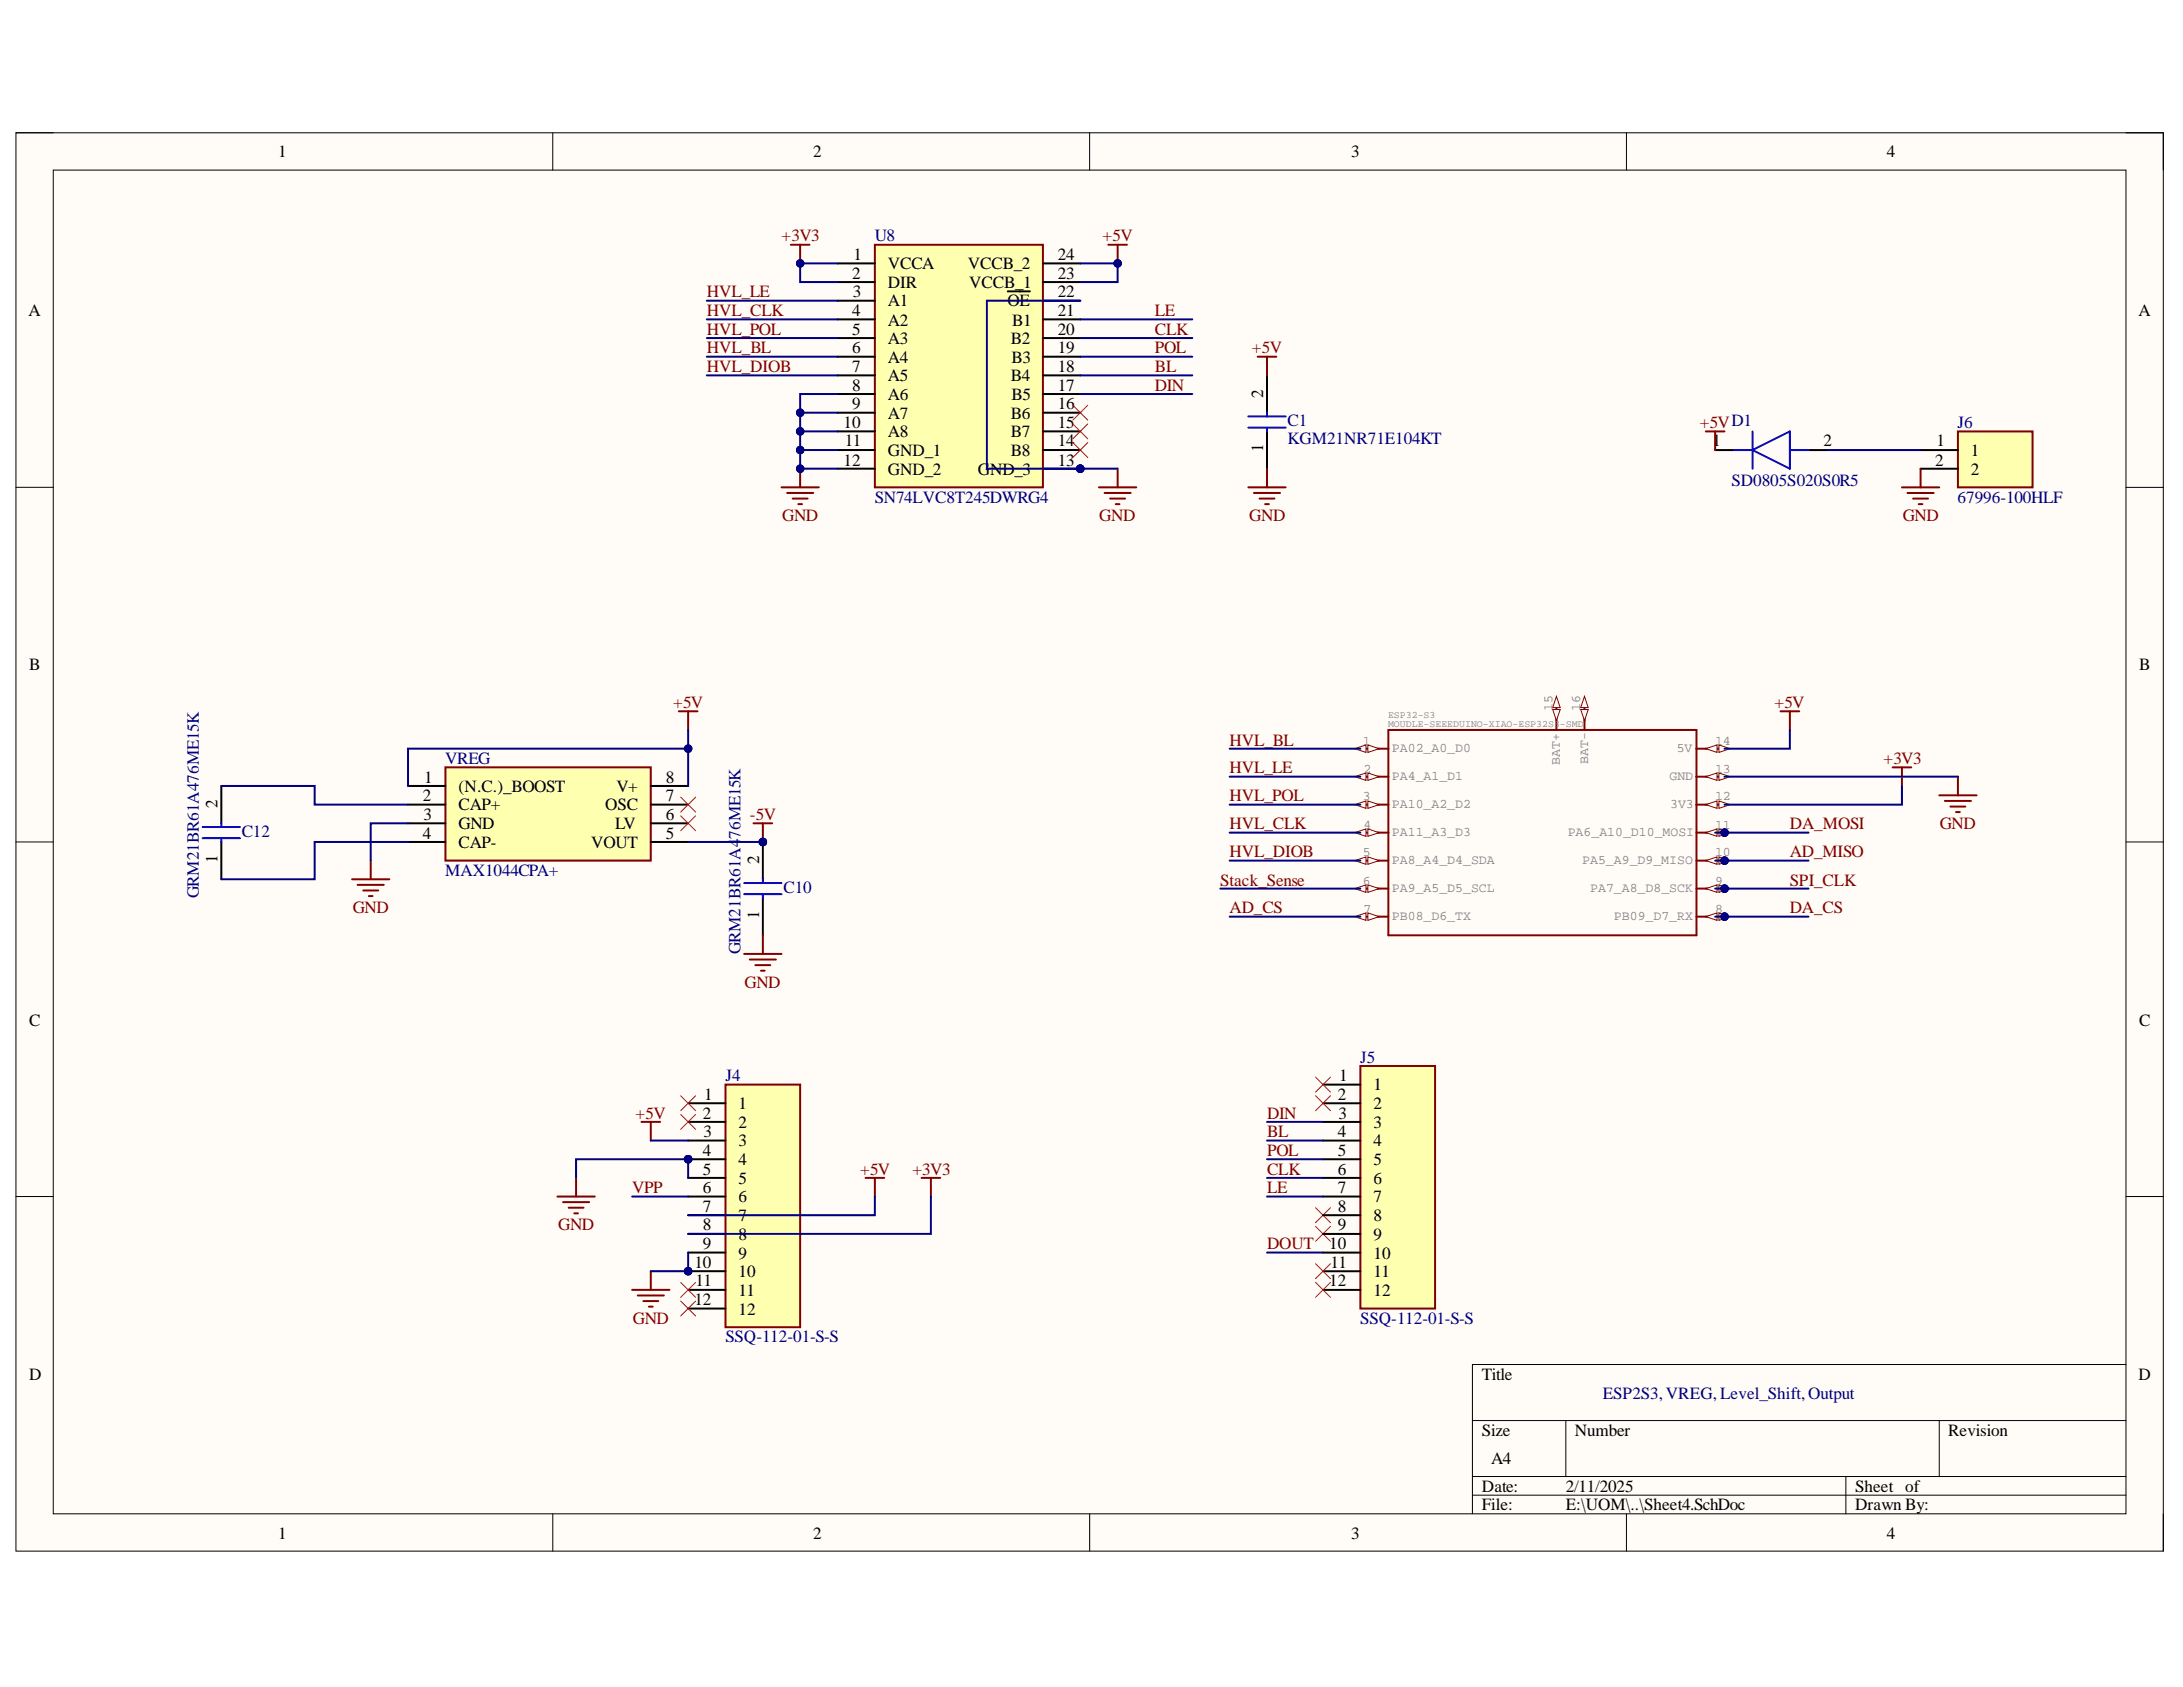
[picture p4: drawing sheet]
<svg xmlns="http://www.w3.org/2000/svg" width="279mm" height="216mm" viewBox="0 0 279 216" stroke-linecap="round" stroke-linejoin="round" font-family="sans-serif">
<defs><g id="words">
<g font-size="2.2">
<text x="35.6" y="20.1">1</text>
<text x="104.1" y="20.1">2</text>
<text x="172.9" y="20.1">3</text>
<text x="241.5" y="20.1">4</text>
<text x="109.1" y="35.7">2</text>
<text x="109.2" y="33.3">1</text>
<text x="113.6" y="34.5">VCCA</text>
<text x="123.9" y="34.5">VCCB_2</text>
<text x="135.4" y="33.3">24</text>
<text x="135.4" y="35.7">23</text>
<text x="3.6" y="40.4">A</text>
<text x="109.1" y="40.4">4</text>
<text x="109.2" y="38">3</text>
<text x="113.6" y="36.9">DIR</text>
<text x="113.6" y="39.2">A1</text>
<text x="113.6" y="41.7">A2</text>
<text x="124" y="36.9">VCCB_1</text>
<text x="128.9" y="39.2">OE</text>
<text x="129.5" y="41.7">B1</text>
<text x="135.4" y="38">22</text>
<text x="135.4" y="40.4">21</text>
<text x="273.7" y="40.4">A</text>
<text x="109.1" y="42.9">5</text>
<text x="109.1" y="45.2">6</text>
<text x="109.1" y="47.6">7</text>
<text x="113.6" y="44">A3</text>
<text x="113.6" y="46.4">A4</text>
<text x="129.4" y="44">B2</text>
<text x="129.5" y="46.4">B3</text>
<text x="135.4" y="42.9">20</text>
<text x="135.4" y="45.2">19</text>
<text x="135.4" y="47.6">18</text>
<text x="109.1" y="50">8</text>
<text x="109.1" y="52.4">9</text>
<text x="113.6" y="48.8">A5</text>
<text x="113.6" y="51.2">A6</text>
<text x="113.6" y="53.6">A7</text>
<text x="129.4" y="48.8">B4</text>
<text x="129.4" y="53.6">B6</text>
<text x="129.5" y="51.2">B5</text>
<text x="135.4" y="50">17</text>
<text x="135.4" y="52.4">16</text>
<text x="161.7" y="50.9" transform="rotate(-90 161.7 50.9)">2</text>
<text x="108" y="54.8">10</text>
<text x="108" y="59.6">12</text>
<text x="108.1" y="57.1">11</text>
<text x="113.6" y="56">A8</text>
<text x="113.6" y="58.3">GND_1</text>
<text x="129.4" y="56">B7</text>
<text x="129.4" y="58.3">B8</text>
<text x="135.4" y="54.8">15</text>
<text x="135.4" y="57.1">14</text>
<text x="135.4" y="59.6">13</text>
<text x="161.7" y="57.9" transform="rotate(-90 161.7 57.9)">1</text>
<text x="219.2" y="57.1">1</text>
<text x="233.4" y="57.1">2</text>
<text x="247.7" y="59.6">2</text>
<text x="247.8" y="57.1">1</text>
<text x="252.2" y="58.3">1</text>
<text x="113.6" y="60.8">GND_2</text>
<text x="125.1" y="60.8">GND_3</text>
<text x="252.2" y="60.8">2</text>
<text x="3.7" y="85.8">B</text>
<text x="273.8" y="85.8">B</text>
<text x="54.3" y="100.1">1</text>
<text x="58.7" y="101.3">(N.C.)_BOOST</text>
<text x="78.9" y="101.3">V+</text>
<text x="85.2" y="100.1">8</text>
<text x="27.8" y="103.4" transform="rotate(-90 27.8 103.4)">2</text>
<text x="54.1" y="102.5">2</text>
<text x="54.1" y="107.3">4</text>
<text x="54.2" y="105">3</text>
<text x="58.7" y="103.7">CAP+</text>
<text x="58.7" y="106.1">GND</text>
<text x="77.5" y="103.7">OSC</text>
<text x="78.7" y="106.1">LV</text>
<text x="85.2" y="102.5">7</text>
<text x="85.2" y="105">6</text>
<text x="85.2" y="107.3">5</text>
<text x="27.8" y="110.5" transform="rotate(-90 27.8 110.5)">1</text>
<text x="58.7" y="108.5">CAP-</text>
<text x="75.7" y="108.5">VOUT</text>
<text x="97.2" y="110.6" transform="rotate(-90 97.2 110.6)">2</text>
<text x="97.2" y="117.6" transform="rotate(-90 97.2 117.6)">1</text>
<text x="3.7" y="131.2">C</text>
<text x="273.8" y="131.2">C</text>
<text x="90" y="143.2">2</text>
<text x="90.1" y="140.8">1</text>
<text x="94.5" y="142">1</text>
<text x="171.2" y="140.8">2</text>
<text x="171.3" y="143.2">3</text>
<text x="171.4" y="138.3">1</text>
<text x="175.8" y="139.5">1</text>
<text x="175.8" y="142">2</text>
<text x="90" y="147.9">4</text>
<text x="90.1" y="145.5">3</text>
<text x="94.5" y="144.3">2</text>
<text x="94.5" y="146.7">3</text>
<text x="94.5" y="149.1">4</text>
<text x="171.2" y="145.5">4</text>
<text x="171.2" y="147.9">5</text>
<text x="175.8" y="144.3">3</text>
<text x="175.8" y="146.7">4</text>
<text x="175.8" y="149.1">5</text>
<text x="90" y="150.3">5</text>
<text x="90" y="152.7">6</text>
<text x="90" y="155.1">7</text>
<text x="94.5" y="151.5">5</text>
<text x="94.5" y="153.9">6</text>
<text x="171.2" y="150.3">6</text>
<text x="171.2" y="152.7">7</text>
<text x="171.2" y="155.1">8</text>
<text x="175.8" y="151.5">6</text>
<text x="175.8" y="153.9">7</text>
<text x="90" y="157.4">8</text>
<text x="90" y="159.9">9</text>
<text x="94.5" y="156.3">7</text>
<text x="94.5" y="158.7">8</text>
<text x="94.5" y="161.1">9</text>
<text x="170.1" y="159.9">10</text>
<text x="171.2" y="157.4">9</text>
<text x="175.8" y="156.3">8</text>
<text x="175.8" y="158.7">9</text>
<text x="175.8" y="161.1">10</text>
<text x="88.9" y="162.3">10</text>
<text x="88.9" y="167">12</text>
<text x="89" y="164.6">11</text>
<text x="94.5" y="163.4">10</text>
<text x="94.5" y="165.8">11</text>
<text x="170.1" y="164.6">12</text>
<text x="170.3" y="162.3">11</text>
<text x="175.8" y="163.4">11</text>
<text x="175.8" y="165.8">12</text>
<text x="94.5" y="168.3">12</text>
<text x="3.7" y="176.6">D</text>
<text x="189.7" y="176.6">Title</text>
<text x="273.7" y="176.6">D</text>
<text x="189.7" y="183.7">Size</text>
<text x="201.6" y="183.7">Number</text>
<text x="249.4" y="183.7">Revision</text>
<text x="189.7" y="190.9">Date:</text>
<text x="190.8" y="187.4">A4</text>
<text x="200.4" y="190.9">2/11/2025</text>
<text x="237.4" y="190.9">Sheet of</text>
<text x="35.6" y="196.9">1</text>
<text x="104.1" y="196.9">2</text>
<text x="172.9" y="196.9">3</text>
<text x="189.7" y="193.3">File:</text>
<text x="200.4" y="193.3">E:\UOM\..\Sheet4.SchDoc</text>
<text x="237.4" y="193.3">Drawn By:</text>
<text x="241.5" y="196.9">4</text>
</g>
<g font-size="2.2" fill="#800000">
<text x="100" y="30.9">+3V3</text>
<text x="141.1" y="30.9">+5V</text>
<text x="90.5" y="38">HVL_LE</text>
<text x="90.5" y="40.4">HVL_CLK</text>
<text x="147.8" y="40.4">LE</text>
<text x="90.5" y="42.9">HVL_POL</text>
<text x="90.5" y="45.2">HVL_BL</text>
<text x="90.5" y="47.6">HVL_DIOB</text>
<text x="147.8" y="42.9">CLK</text>
<text x="147.8" y="45.2">POL</text>
<text x="147.8" y="47.6">BL</text>
<text x="160.2" y="45.2">+5V</text>
<text x="147.8" y="50">DIN</text>
<text x="217.6" y="54.8">+5VD1</text>
<text x="100.1" y="66.7">GND</text>
<text x="140.7" y="66.7">GND</text>
<text x="159.9" y="66.7">GND</text>
<text x="243.5" y="66.7">GND</text>
<text x="86.2" y="90.6">+5V</text>
<text x="157.4" y="95.4">HVL_BL</text>
<text x="227.1" y="90.6">+5V</text>
<text x="157.4" y="99">HVL_LE</text>
<text x="241.1" y="97.8">+3V3</text>
<text x="96" y="105">-5V</text>
<text x="157.4" y="102.5">HVL_POL</text>
<text x="157.4" y="106.1">HVL_CLK</text>
<text x="229.1" y="106.1">DA_MOSI</text>
<text x="248.3" y="106.1">GND</text>
<text x="156.2" y="113.3">Stack_Sense</text>
<text x="157.4" y="109.7">HVL_DIOB</text>
<text x="229.1" y="109.7">AD_MISO</text>
<text x="229.1" y="113.3">SPI_CLK</text>
<text x="45.2" y="116.9">GND</text>
<text x="157.4" y="116.9">AD_CS</text>
<text x="229.1" y="116.9">DA_CS</text>
<text x="95.3" y="126.4">GND</text>
<text x="81.3" y="143.2">+5V</text>
<text x="162.2" y="143.2">DIN</text>
<text x="162.2" y="145.5">BL</text>
<text x="162.2" y="147.9">POL</text>
<text x="80.9" y="152.7">VPP</text>
<text x="110.1" y="150.3">+5V</text>
<text x="116.8" y="150.3">+3V3</text>
<text x="162.2" y="150.3">CLK</text>
<text x="162.2" y="152.7">LE</text>
<text x="71.4" y="157.4">GND</text>
<text x="162.2" y="159.9">DOUT</text>
<text x="81" y="169.4">GND</text>
</g>
<g font-size="2.2" fill="#000080">
<text x="112" y="30.9">U8</text>
<text x="164.8" y="54.5">C1</text>
<text x="164.8" y="56.9">KGM21NR71E104KT</text>
<text x="250.5" y="54.8">J6</text>
<text x="112" y="64.3">SN74LVC8T245DWRG4</text>
<text x="221.6" y="62.2">SD0805S020S0R5</text>
<text x="250.5" y="64.3">67996-100HLF</text>
<text x="57" y="97.8">VREG</text>
<text x="30.9" y="107.1">C12</text>
<text x="94.8" y="107.3" transform="rotate(-90 94.8 107.3)">76ME15K</text>
<text x="57" y="112.1">MAX1044CPA+</text>
<text x="25.5" y="114.9" transform="rotate(-90 25.5 114.9)">GRM21BR61A476ME15K</text>
<text x="100.3" y="114.3">C10</text>
<text x="94.8" y="122.1" transform="rotate(-90 94.8 122.1)">GRM21BR61A4</text>
<text x="174.1" y="136">J5</text>
<text x="92.8" y="138.3">J4</text>
<text x="92.8" y="171.8">SSQ-112-01-S-S</text>
<text x="174.1" y="169.4">SSQ-112-01-S-S</text>
<text x="205.1" y="179">ESP2S3,VREG,Level_Shift,Output</text>
</g>
<g font-size="1.7" fill="#808080">
<text x="174.4" y="95.3">1</text>
<text x="198.7" y="91" transform="rotate(-90 198.7 91)">15</text>
<text x="202.3" y="91" transform="rotate(-90 202.3 91)">16</text>
<text x="219.5" y="95.3">14</text>
<text x="174.5" y="98.9">2</text>
<text x="178.2" y="96.3">PA02_A0_D0</text>
<text x="178.2" y="99.8">PA4_A1_D1</text>
<text x="199.6" y="97.9" transform="rotate(-90 199.6 97.9)">BAT+</text>
<text x="203.3" y="97.8" transform="rotate(-90 203.3 97.8)">BAT-</text>
<text x="213.7" y="99.8">GND</text>
<text x="214.6" y="96.3">5V</text>
<text x="219.5" y="98.9">13</text>
<text x="174.4" y="102.4">3</text>
<text x="174.5" y="106.1">4</text>
<text x="178.2" y="103.4">PA10_A2_D2</text>
<text x="178.2" y="107">PA11_A3_D3</text>
<text x="200.7" y="107">PA6_A10_D10_MOSI</text>
<text x="213.8" y="103.4">3V3</text>
<text x="219.5" y="106.1">11</text>
<text x="219.5" y="102.4">12</text>
<text x="174.4" y="109.6">5</text>
<text x="174.4" y="113.2">6</text>
<text x="178.2" y="110.6">PA8_A4_D4_SDA</text>
<text x="202.5" y="110.6">PA5_A9_D9_MISO</text>
<text x="219.5" y="113.2">9</text>
<text x="219.5" y="109.6">10</text>
<text x="174.5" y="116.8">7</text>
<text x="178.2" y="114.2">PA9_A5_D5_SCL</text>
<text x="178.2" y="117.7">PB08_D6_TX</text>
<text x="203.5" y="114.2">PA7_A8_D8_SCK</text>
<text x="206.6" y="117.7">PB09_D7_RX</text>
<text x="219.5" y="116.8">8</text>
</g>
<g font-size="1.3" fill="#808080">
<text x="177.7" y="91.9">ESP32-S3</text>
<text x="177.7" y="93">MOUDLE-SEEEDUINO-XIAO-ESP32S3-SMD</text>
</g>
</g></defs>
<path d="M2 17h274.9v181.5h-274.9z" fill-rule="evenodd" fill="#fffcf8"/>
<path d="M2 17h274.9v181.5h-274.9z" fill="none" stroke="#000" stroke-width=".13"/>
<path d="M6.8 21.8h265.3v171.9h-265.3z" fill-rule="evenodd" fill="#fffcf8"/>
<g fill="none" stroke="#000" stroke-width=".13">
<path d="M2 17h4.8M70.7 17v4.8M139.5 17v4.8M208.2 17v4.8M272.1 17h4.8v4.8M6.8 21.8h265.3v171.9h-265.3zM2 62.4h4.8M272.1 62.4h4.8M2 107.8h4.8M272.1 107.8h4.8M2 153.1h4.8M272.1 153.1h4.8"/>
<path d="M272.1 174.6h-83.6v19.1M70.8 193.7v4.8M139.5 193.7v4.8M188.5 181.8h83.6M188.5 189h83.6M188.5 191.4h83.6M200.4 181.8v7.2M208.2 193.7v4.8M236.3 189v4.7M248.2 181.8v7.2M276.9 193.7v4.8"/>
</g>
<g fill="none" stroke="#800000" stroke-width=".25">
<path d="M161 45.7h2.4M162.2 45.7v2.3M162.2 60v2.4M159.8 62.4h4.8M160.5 63.1h3.3M161.2 63.8h1.9M161.9 64.5h.5M227.9 91h2.4M229.1 91v2.4M242.2 98.2h2.4M243.4 98.2v2.4M250.6 99.4v2.4"/>
<path d="M248.2 101.8h4.8M248.9 102.5h3.4M249.6 103.2h1.9M250.3 103.9h.5"/>
</g>
<path d="M162.2 48v4.8M162.2 55.2v4.8" fill="none" stroke="#000" stroke-width=".25"/>
<path d="M159.8 54.7h4.8M159.8 53.3h4.8M162.2 52.8v.5M162.2 54.7v.5" fill="none" stroke="#00f" stroke-width=".25"/>
<path d="M57 98.2h26.3v11.9h-26.3z" fill-rule="evenodd" fill="#ffffb0"/>
<path d="M57 98.2h26.3v11.9h-26.3zM86.9 91h2.4M88.1 91v2.4M45.1 112.5h4.7M45.8 113.2h3.3M46.5 114h1.9M47.2 114.7h.5M47.4 110.1v2.4M96.4 105.4h2.4M97.6 105.4v2.4" fill="none" stroke="#800000" stroke-width=".25"/>
<path d="M28.3 100.6v4.8M28.3 107.8v4.7M52.2 100.6h4.8M52.2 103h4.8M52.2 105.4h4.8M52.2 107.8h4.8M83.3 100.6h4.8M83.3 103h4.8M83.3 105.4h4.8M83.3 107.8h4.8" fill="none" stroke="#000" stroke-width=".25"/>
<path d="M25.9 107.3h4.8M25.9 105.8h4.8M28.3 105.4v.4M28.3 107.3v.5" fill="none" stroke="#00f" stroke-width=".25"/>
<circle cx="97.6" cy="107.8" r=".48" fill="#000080"/>
<circle cx="97.6" cy="107.8" r=".48" fill="none" stroke="#000080" stroke-width=".13"/>
<circle cx="97.6" cy="107.8" r=".48" fill="#000080"/>
<circle cx="97.6" cy="107.8" r=".48" fill="none" stroke="#000080" stroke-width=".13"/>
<path d="M97.6 107.8v4.7M97.6 114.9v4.8" fill="none" stroke="#000" stroke-width=".25"/>
<circle cx="97.6" cy="107.8" r=".48" fill="#000080"/>
<circle cx="97.6" cy="107.8" r=".48" fill="none" stroke="#000080" stroke-width=".13"/>
<path d="M95.2 114.4h4.8M95.2 113h4.8M97.6 112.5v.5M97.6 114.4v.5" fill="none" stroke="#00f" stroke-width=".25"/>
<path d="M97.6 119.7v2.4M95.2 122.1h4.8M96 122.8h3.3M96.7 123.5h1.9M97.4 124.2h.5M71.3 153.1h4.8M72.1 153.9h3.3M72.8 154.6h1.9M73.5 155.3h.5M73.7 150.7v2.4M82.1 143.6h2.4M83.3 143.6v2.4" fill="none" stroke="#800000" stroke-width=".25"/>
<path d="M87.1 102l1.9 1.9M87.1 104.4l1.9 1.9M89 102l-1.9 1.9M89 104.4l-1.9 1.9" fill="none" stroke="#f00" stroke-width=".13"/>
<circle cx="138.3" cy="60" r=".48" fill="#000080"/>
<circle cx="138.3" cy="60" r=".48" fill="none" stroke="#000080" stroke-width=".13"/>
<path d="M112 31.3h21.5v31.1h-21.5z" fill-rule="evenodd" fill="#ffffb0"/>
<path d="M112 31.3h21.5v31.1h-21.5z" fill="none" stroke="#800000" stroke-width=".25"/>
<g fill="none" stroke="#000" stroke-width=".25">
<path d="M107.2 33.7h4.8M107.2 36.1h4.8M107.2 38.5h4.8M129 37.3h2.8M133.5 33.7h4.8M133.5 36.1h4.8M133.5 38.5h4.8M107.2 40.9h4.8M107.2 43.3h4.8M107.2 45.7h4.8M107.2 48h4.8M107.2 50.4h4.8"/>
<path d="M107.2 52.8h4.8M107.2 55.2h4.8M107.2 57.6h4.8M107.2 60h4.8M133.5 40.9h4.8M133.5 43.3h4.8M133.5 45.7h4.8M133.5 48h4.8M133.5 50.4h4.8M133.5 52.8h4.8M133.5 55.2h4.8M133.5 57.6h4.8"/>
<path d="M133.5 60h4.8"/>
</g>
<circle cx="138.3" cy="60" r=".48" fill="#000080"/>
<circle cx="138.3" cy="60" r=".48" fill="none" stroke="#000080" stroke-width=".13"/>
<path d="M102.4 60v2.4M100 62.4h4.8M100.7 63.1h3.4M101.5 63.8h1.9M102.2 64.5h.5" fill="none" stroke="#800000" stroke-width=".25"/>
<circle cx="102.4" cy="60" r=".48" fill="#000080"/>
<circle cx="102.4" cy="60" r=".48" fill="none" stroke="#000080" stroke-width=".13"/>
<path d="M101.2 31.3h2.4M102.4 31.3v2.4M143 60v2.4M140.7 62.4h4.7M141.4 63.1h3.3M142.1 63.8h1.9M142.8 64.5h.5" fill="none" stroke="#800000" stroke-width=".25"/>
<circle cx="102.4" cy="33.7" r=".48" fill="#000080"/>
<circle cx="102.4" cy="33.7" r=".48" fill="none" stroke="#000080" stroke-width=".13"/>
<path d="M141.8 31.3h2.4M143 31.3v2.4" fill="none" stroke="#800000" stroke-width=".25"/>
<circle cx="143" cy="33.7" r=".48" fill="#000080"/>
<circle cx="143" cy="33.7" r=".48" fill="none" stroke="#000080" stroke-width=".13"/>
<path d="M137.3 51.9l1.9 1.9M137.3 54.3l1.9 1.9M137.3 56.6l1.9 2M139.2 51.9l-1.9 1.9M139.2 54.3l-1.9 1.9M139.2 56.6l-1.9 2" fill="none" stroke="#f00" stroke-width=".13"/>
<path d="M250.6 55.2h9.5v7.2h-9.5z" fill-rule="evenodd" fill="#ffffb0"/>
<g fill="none" stroke="#800000" stroke-width=".25">
<path d="M245.8 60v2.4M250.6 55.2h9.5v7.2h-9.5zM243.4 62.4h4.8M244.1 63.1h3.4M244.9 63.8h1.9M245.6 64.5h.4M110.8 150.7h2.4M112 150.7v2.4M118 150.7h2.3M119.1 150.7v2.4M80.9 165.1h4.8M81.6 165.8h3.4"/>
<path d="M82.3 166.5h1.9M83.1 167.2h.4M83.3 162.7v2.4"/>
</g>
<path d="M245.8 57.6h4.8M245.8 60h4.8" fill="none" stroke="#000" stroke-width=".25"/>
<path d="M168.4 154.6l1.9 1.9M168.4 157l1.9 1.9M170.3 154.6l-1.9 1.9M170.3 157l-1.9 1.9" fill="none" stroke="#f00" stroke-width=".13"/>
<circle cx="220.7" cy="117.3" r=".48" fill="#000080"/>
<circle cx="220.7" cy="117.3" r=".48" fill="none" stroke="#000080" stroke-width=".13"/>
<circle cx="220.7" cy="113.7" r=".48" fill="#000080"/>
<circle cx="220.7" cy="113.7" r=".48" fill="none" stroke="#000080" stroke-width=".13"/>
<circle cx="220.7" cy="110.1" r=".48" fill="#000080"/>
<circle cx="220.7" cy="110.1" r=".48" fill="none" stroke="#000080" stroke-width=".13"/>
<circle cx="220.7" cy="106.6" r=".48" fill="#000080"/>
<circle cx="220.7" cy="106.6" r=".48" fill="none" stroke="#000080" stroke-width=".13"/>
<g fill="none" stroke="#800000" stroke-width=".25">
<path d="M174.1 95.8h3.6M176.5 99.4h1.2M177.7 93.4h39.4v26.3h-39.4zM199.2 92.2v1.2M202.8 92.2v1.2M217.1 95.8h1.2M217.1 99.4h1.2M176.5 103h1.2M176.5 106.6h1.2M176.5 110.1h1.2M176.5 113.7h1.2M176.5 117.3h1.2"/>
<path d="M217.1 103h1.2M217.1 106.6h1.2M217.1 110.1h1.2M217.1 113.7h1.2M217.1 117.3h1.2"/>
</g>
<path d="M175.1 95.3l1.4 .5-1.4 .5z" fill="#f8fcff"/>
<path d="M175.1 95.3l1.4 .5-1.4 .5z" fill="none" stroke="#800000" stroke-width=".13"/>
<path d="M173.4 95.8l1.4-.5v1z" fill="#f8fcff"/>
<path d="M173.4 95.8l1.4-.5v1z" fill="none" stroke="#800000" stroke-width=".13"/>
<path d="M174.1 99.4h2.4" fill="none" stroke="#800000" stroke-width=".25"/>
<path d="M175.1 98.9l1.4 .5-1.4 .5z" fill="#f8fcff"/>
<path d="M175.1 98.9l1.4 .5-1.4 .5z" fill="none" stroke="#800000" stroke-width=".13"/>
<path d="M173.4 99.4l1.4-.5v1z" fill="#f8fcff"/>
<path d="M173.4 99.4l1.4-.5v1z" fill="none" stroke="#800000" stroke-width=".13"/>
<path d="M174.1 103h2.4" fill="none" stroke="#800000" stroke-width=".25"/>
<path d="M175.1 102.5l1.4 .5-1.4 .5z" fill="#f8fcff"/>
<path d="M175.1 102.5l1.4 .5-1.4 .5z" fill="none" stroke="#800000" stroke-width=".13"/>
<path d="M173.4 103l1.4-.5v1z" fill="#f8fcff"/>
<path d="M173.4 103l1.4-.5v1z" fill="none" stroke="#800000" stroke-width=".13"/>
<path d="M174.1 106.6h2.4" fill="none" stroke="#800000" stroke-width=".25"/>
<path d="M175.1 106.1l1.4 .5-1.4 .4z" fill="#f8fcff"/>
<path d="M175.1 106.1l1.4 .5-1.4 .4z" fill="none" stroke="#800000" stroke-width=".13"/>
<path d="M173.4 106.6l1.4-.5v.9z" fill="#f8fcff"/>
<path d="M173.4 106.6l1.4-.5v.9z" fill="none" stroke="#800000" stroke-width=".13"/>
<path d="M174.1 110.1h2.4" fill="none" stroke="#800000" stroke-width=".25"/>
<path d="M175.1 109.7l1.4 .4-1.4 .5z" fill="#f8fcff"/>
<path d="M175.1 109.7l1.4 .4-1.4 .5z" fill="none" stroke="#800000" stroke-width=".13"/>
<path d="M173.4 110.1l1.4-.4v.9z" fill="#f8fcff"/>
<path d="M173.4 110.1l1.4-.4v.9z" fill="none" stroke="#800000" stroke-width=".13"/>
<path d="M174.1 113.7h2.4" fill="none" stroke="#800000" stroke-width=".25"/>
<path d="M175.1 113.2l1.4 .5-1.4 .5z" fill="#f8fcff"/>
<path d="M175.1 113.2l1.4 .5-1.4 .5z" fill="none" stroke="#800000" stroke-width=".13"/>
<path d="M173.4 113.7l1.4-.5v1z" fill="#f8fcff"/>
<path d="M173.4 113.7l1.4-.5v1z" fill="none" stroke="#800000" stroke-width=".13"/>
<path d="M174.1 117.3h2.4" fill="none" stroke="#800000" stroke-width=".25"/>
<path d="M175.1 116.8l1.4 .5-1.4 .5z" fill="#f8fcff"/>
<path d="M175.1 116.8l1.4 .5-1.4 .5z" fill="none" stroke="#800000" stroke-width=".13"/>
<path d="M173.4 117.3l1.4-.5v1z" fill="#f8fcff"/>
<path d="M173.4 117.3l1.4-.5v1z" fill="none" stroke="#800000" stroke-width=".13"/>
<path d="M218.3 117.3h2.4" fill="none" stroke="#800000" stroke-width=".25"/>
<path d="M218.3 117.3l1.5-.5v1z" fill="#f8fcff"/>
<path d="M218.3 117.3l1.5-.5v1z" fill="none" stroke="#800000" stroke-width=".13"/>
<path d="M220 116.8l1.4 .5-1.4 .5z" fill="#f8fcff"/>
<path d="M220 116.8l1.4 .5-1.4 .5z" fill="none" stroke="#800000" stroke-width=".13"/>
<circle cx="220.7" cy="117.3" r=".48" fill="#000080"/>
<circle cx="220.7" cy="117.3" r=".48" fill="none" stroke="#000080" stroke-width=".13"/>
<path d="M218.3 113.7h2.4" fill="none" stroke="#800000" stroke-width=".25"/>
<path d="M218.3 113.7l1.5-.5v1z" fill="#f8fcff"/>
<path d="M218.3 113.7l1.5-.5v1z" fill="none" stroke="#800000" stroke-width=".13"/>
<path d="M220 113.2l1.4 .5-1.4 .5z" fill="#f8fcff"/>
<path d="M220 113.2l1.4 .5-1.4 .5z" fill="none" stroke="#800000" stroke-width=".13"/>
<circle cx="220.7" cy="113.7" r=".48" fill="#000080"/>
<circle cx="220.7" cy="113.7" r=".48" fill="none" stroke="#000080" stroke-width=".13"/>
<path d="M218.3 110.1h2.4" fill="none" stroke="#800000" stroke-width=".25"/>
<path d="M218.3 110.1l1.5-.4v.9z" fill="#f8fcff"/>
<path d="M218.3 110.1l1.5-.4v.9z" fill="none" stroke="#800000" stroke-width=".13"/>
<path d="M220 109.7l1.4 .4-1.4 .5z" fill="#f8fcff"/>
<path d="M220 109.7l1.4 .4-1.4 .5z" fill="none" stroke="#800000" stroke-width=".13"/>
<circle cx="220.7" cy="110.1" r=".48" fill="#000080"/>
<circle cx="220.7" cy="110.1" r=".48" fill="none" stroke="#000080" stroke-width=".13"/>
<path d="M218.3 106.6h2.4" fill="none" stroke="#800000" stroke-width=".25"/>
<path d="M218.3 106.6l1.5-.5v.9z" fill="#f8fcff"/>
<path d="M218.3 106.6l1.5-.5v.9z" fill="none" stroke="#800000" stroke-width=".13"/>
<path d="M220 106.1l1.4 .5-1.4 .4z" fill="#f8fcff"/>
<path d="M220 106.1l1.4 .5-1.4 .4z" fill="none" stroke="#800000" stroke-width=".13"/>
<circle cx="220.7" cy="106.6" r=".48" fill="#000080"/>
<circle cx="220.7" cy="106.6" r=".48" fill="none" stroke="#000080" stroke-width=".13"/>
<path d="M218.3 103h2.4" fill="none" stroke="#800000" stroke-width=".25"/>
<path d="M218.3 103l1.5-.5v1z" fill="#f8fcff"/>
<path d="M218.3 103l1.5-.5v1z" fill="none" stroke="#800000" stroke-width=".13"/>
<path d="M220 102.5l1.4 .5-1.4 .5z" fill="#f8fcff"/>
<path d="M220 102.5l1.4 .5-1.4 .5z" fill="none" stroke="#800000" stroke-width=".13"/>
<path d="M218.3 99.4h2.4" fill="none" stroke="#800000" stroke-width=".25"/>
<path d="M218.3 99.4l1.5-.5v1z" fill="#f8fcff"/>
<path d="M218.3 99.4l1.5-.5v1z" fill="none" stroke="#800000" stroke-width=".13"/>
<path d="M220 98.9l1.4 .5-1.4 .5z" fill="#f8fcff"/>
<path d="M220 98.9l1.4 .5-1.4 .5z" fill="none" stroke="#800000" stroke-width=".13"/>
<path d="M218.3 95.8h2.4" fill="none" stroke="#800000" stroke-width=".25"/>
<path d="M218.3 95.8l1.5-.5v1z" fill="#f8fcff"/>
<path d="M218.3 95.8l1.5-.5v1z" fill="none" stroke="#800000" stroke-width=".13"/>
<path d="M220 95.3l1.4 .5-1.4 .5z" fill="#f8fcff"/>
<path d="M220 95.3l1.4 .5-1.4 .5z" fill="none" stroke="#800000" stroke-width=".13"/>
<path d="M199.2 89.8v2.4" fill="none" stroke="#800000" stroke-width=".25"/>
<path d="M198.7 90.8h1l-.5 1.4z" fill="#f8fcff"/>
<path d="M198.7 90.8h1l-.5 1.4z" fill="none" stroke="#800000" stroke-width=".13"/>
<path d="M199.2 89.1l.5 1.5h-1z" fill="#f8fcff"/>
<path d="M199.2 89.1l.5 1.5h-1z" fill="none" stroke="#800000" stroke-width=".13"/>
<path d="M202.8 89.8v2.4" fill="none" stroke="#800000" stroke-width=".25"/>
<path d="M202.3 90.8h1l-.5 1.4z" fill="#f8fcff"/>
<path d="M202.3 90.8h1l-.5 1.4z" fill="none" stroke="#800000" stroke-width=".13"/>
<path d="M202.8 89.1l.5 1.5h-1z" fill="#f8fcff"/>
<path d="M202.8 89.1l.5 1.5h-1z" fill="none" stroke="#800000" stroke-width=".13"/>
<path d="M174.1 136.4h9.6v31.1h-9.6z" fill-rule="evenodd" fill="#ffffb0"/>
<path d="M174.1 136.4h9.6v31.1h-9.6z" fill="none" stroke="#800000" stroke-width=".25"/>
<path d="M169.3 138.8h4.8M169.3 141.2h4.8M169.3 143.6h4.8M169.3 146h4.8M169.3 148.4h4.8M169.3 150.7h4.8M169.3 153.1h4.8M169.3 155.5h4.8M169.3 157.9h4.8M169.3 160.3h4.8M169.3 162.7h4.8M169.3 165.1h4.8" fill="none" stroke="#000" stroke-width=".25"/>
<circle cx="88.1" cy="148.4" r=".48" fill="#000080"/>
<circle cx="88.1" cy="148.4" r=".48" fill="none" stroke="#000080" stroke-width=".13"/>
<circle cx="88.1" cy="162.7" r=".48" fill="#000080"/>
<circle cx="88.1" cy="162.7" r=".48" fill="none" stroke="#000080" stroke-width=".13"/>
<path d="M92.9 138.8h9.5v31.1h-9.5z" fill-rule="evenodd" fill="#ffffb0"/>
<path d="M92.9 138.8h9.5v31.1h-9.5z" fill="none" stroke="#800000" stroke-width=".25"/>
<path d="M88.1 141.2h4.8M88.1 143.6h4.8M88.1 146h4.8M88.1 148.4h4.8" fill="none" stroke="#000" stroke-width=".25"/>
<circle cx="88.1" cy="148.4" r=".48" fill="#000080"/>
<circle cx="88.1" cy="148.4" r=".48" fill="none" stroke="#000080" stroke-width=".13"/>
<path d="M88.1 150.7h4.8M88.1 153.1h4.8M88.1 155.5h4.8M88.1 157.9h4.8M88.1 160.3h4.8M88.1 162.7h4.8" fill="none" stroke="#000" stroke-width=".25"/>
<circle cx="88.1" cy="162.7" r=".48" fill="#000080"/>
<circle cx="88.1" cy="162.7" r=".48" fill="none" stroke="#000080" stroke-width=".13"/>
<path d="M219.5 57.6h2.4M231.5 57.6h2.4M88.1 165.1h4.8M88.1 167.5h4.8" fill="none" stroke="#000" stroke-width=".25"/>
<g fill="none" stroke="#f00" stroke-width=".13">
<path d="M168.4 137.8l1.9 2M170.3 137.8l-1.9 2M87.1 140.2l1.9 1.9M87.1 142.6l1.9 1.9M89 140.2l-1.9 1.9M89 142.6l-1.9 1.9M168.4 140.2l1.9 1.9M170.3 140.2l-1.9 1.9M87.1 164.1l1.9 1.9M87.1 166.5l1.9 1.9M89 164.1l-1.9 1.9M89 166.5l-1.9 1.9"/>
<path d="M168.4 161.7l1.9 1.9M168.4 164.1l1.9 1.9M170.3 161.7l-1.9 1.9M170.3 164.1l-1.9 1.9"/>
</g>
<path d="M221.9 57.6h2.4M224.3 57.6l4.8-2.4v4.8zM224.3 55.2v4.8M229.1 57.6h2.4" fill="none" stroke="#00f" stroke-width=".25"/>
<path d="M218.3 55.2h2.4M219.5 55.2v2.4" fill="none" stroke="#800000" stroke-width=".25"/>
<path d="M219.5 106.6h12" fill="none" stroke="#000080" stroke-width=".25"/>
<circle cx="220.7" cy="106.6" r=".48" fill="#000080"/>
<circle cx="220.7" cy="106.6" r=".48" fill="none" stroke="#000080" stroke-width=".13"/>
<path d="M219.5 110.1h12" fill="none" stroke="#000080" stroke-width=".25"/>
<circle cx="220.7" cy="110.1" r=".48" fill="#000080"/>
<circle cx="220.7" cy="110.1" r=".48" fill="none" stroke="#000080" stroke-width=".13"/>
<path d="M219.5 113.7h12" fill="none" stroke="#000080" stroke-width=".25"/>
<circle cx="220.7" cy="113.7" r=".48" fill="#000080"/>
<circle cx="220.7" cy="113.7" r=".48" fill="none" stroke="#000080" stroke-width=".13"/>
<path d="M219.5 117.3h12" fill="none" stroke="#000080" stroke-width=".25"/>
<circle cx="220.7" cy="117.3" r=".48" fill="#000080"/>
<circle cx="220.7" cy="117.3" r=".48" fill="none" stroke="#000080" stroke-width=".13"/>
<path d="M157.4 95.8h16.7M157.4 99.4h16.7M28.3 100.6h12v2.4h11.9M52.2 107.8h-11.9v4.7h-12M52.2 105.4h-4.8v4.7M88.1 107.8h9.5M157.4 103h16.7M157.4 106.6h16.7M157.4 110.1h16.7M157.4 117.3h16.7" fill="none" stroke="#000080" stroke-width=".25"/>
<circle cx="97.6" cy="107.8" r=".48" fill="#000080"/>
<circle cx="97.6" cy="107.8" r=".48" fill="none" stroke="#000080" stroke-width=".13"/>
<path d="M88.1 95.8h-35.9v4.8" fill="none" stroke="#000080" stroke-width=".25"/>
<circle cx="88.1" cy="95.8" r=".48" fill="#000080"/>
<circle cx="88.1" cy="95.8" r=".48" fill="none" stroke="#000080" stroke-width=".13"/>
<path d="M88.1 93.4v7.2M220.7 99.4h29.9M229.1 93.4v2.4h-8.4M243.4 100.6v2.4h-22.7" fill="none" stroke="#000080" stroke-width=".25"/>
<circle cx="88.1" cy="95.8" r=".48" fill="#000080"/>
<circle cx="88.1" cy="95.8" r=".48" fill="none" stroke="#000080" stroke-width=".13"/>
<path d="M80.9 153.1h7.2M83.3 146h4.8M88.1 148.4v2.3" fill="none" stroke="#000080" stroke-width=".25"/>
<circle cx="88.1" cy="148.4" r=".48" fill="#000080"/>
<circle cx="88.1" cy="148.4" r=".48" fill="none" stroke="#000080" stroke-width=".13"/>
<path d="M88.1 148.4h-14.4v2.3" fill="none" stroke="#000080" stroke-width=".25"/>
<circle cx="88.1" cy="148.4" r=".48" fill="#000080"/>
<circle cx="88.1" cy="148.4" r=".48" fill="none" stroke="#000080" stroke-width=".13"/>
<path d="M107.2 33.7h-4.8v2.4h4.8M162.2 143.6h7.1M162.2 146h7.1M162.2 148.4h7.1M162.2 150.7h7.1M162.2 153.1h7.1" fill="none" stroke="#000080" stroke-width=".25"/>
<circle cx="102.4" cy="33.7" r=".48" fill="#000080"/>
<circle cx="102.4" cy="33.7" r=".48" fill="none" stroke="#000080" stroke-width=".13"/>
<path d="M138.3 33.7h4.7v2.4h-4.7" fill="none" stroke="#000080" stroke-width=".25"/>
<circle cx="143" cy="33.7" r=".48" fill="#000080"/>
<circle cx="143" cy="33.7" r=".48" fill="none" stroke="#000080" stroke-width=".13"/>
<path d="M90.5 38.5h16.7M90.5 40.9h16.7M90.5 43.3h16.7M90.5 45.7h16.7M90.5 48h16.7M102.4 57.6h4.8" fill="none" stroke="#000080" stroke-width=".25"/>
<circle cx="102.4" cy="57.6" r=".48" fill="#000080"/>
<circle cx="102.4" cy="57.6" r=".48" fill="none" stroke="#000080" stroke-width=".13"/>
<path d="M102.4 55.2h4.8" fill="none" stroke="#000080" stroke-width=".25"/>
<circle cx="102.4" cy="55.2" r=".48" fill="#000080"/>
<circle cx="102.4" cy="55.2" r=".48" fill="none" stroke="#000080" stroke-width=".13"/>
<path d="M102.4 52.8h4.8" fill="none" stroke="#000080" stroke-width=".25"/>
<circle cx="102.4" cy="52.8" r=".48" fill="#000080"/>
<circle cx="102.4" cy="52.8" r=".48" fill="none" stroke="#000080" stroke-width=".13"/>
<path d="M138.3 38.5h-12v21.5h12" fill="none" stroke="#000080" stroke-width=".25"/>
<circle cx="138.3" cy="60" r=".48" fill="#000080"/>
<circle cx="138.3" cy="60" r=".48" fill="none" stroke="#000080" stroke-width=".13"/>
<path d="M138.3 40.9h14.3M138.3 43.3h14.3M138.3 45.7h14.3M138.3 48h14.3M138.3 50.4h14.3M138.3 60h4.7" fill="none" stroke="#000080" stroke-width=".25"/>
<circle cx="138.3" cy="60" r=".48" fill="#000080"/>
<circle cx="138.3" cy="60" r=".48" fill="none" stroke="#000080" stroke-width=".13"/>
<path d="M107.2 50.4h-4.8v9.6h4.8" fill="none" stroke="#000080" stroke-width=".25"/>
<circle cx="102.4" cy="52.8" r=".48" fill="#000080"/>
<circle cx="102.4" cy="52.8" r=".48" fill="none" stroke="#000080" stroke-width=".13"/>
<circle cx="102.4" cy="55.2" r=".48" fill="#000080"/>
<circle cx="102.4" cy="55.2" r=".48" fill="none" stroke="#000080" stroke-width=".13"/>
<circle cx="102.4" cy="57.6" r=".48" fill="#000080"/>
<circle cx="102.4" cy="57.6" r=".48" fill="none" stroke="#000080" stroke-width=".13"/>
<circle cx="102.4" cy="60" r=".48" fill="#000080"/>
<circle cx="102.4" cy="60" r=".48" fill="none" stroke="#000080" stroke-width=".13"/>
<path d="M112 153.1v2.4h-23.9M119.1 153.1v4.8h-31M88.1 160.3v2.4h-4.8" fill="none" stroke="#000080" stroke-width=".25"/>
<circle cx="88.1" cy="162.7" r=".48" fill="#000080"/>
<circle cx="88.1" cy="162.7" r=".48" fill="none" stroke="#000080" stroke-width=".13"/>
<path d="M233.9 57.6h11.9M156.2 113.7h17.9M162.2 160.3h7.1" fill="none" stroke="#000080" stroke-width=".25"/>
<use href="#words"/>
</svg>
